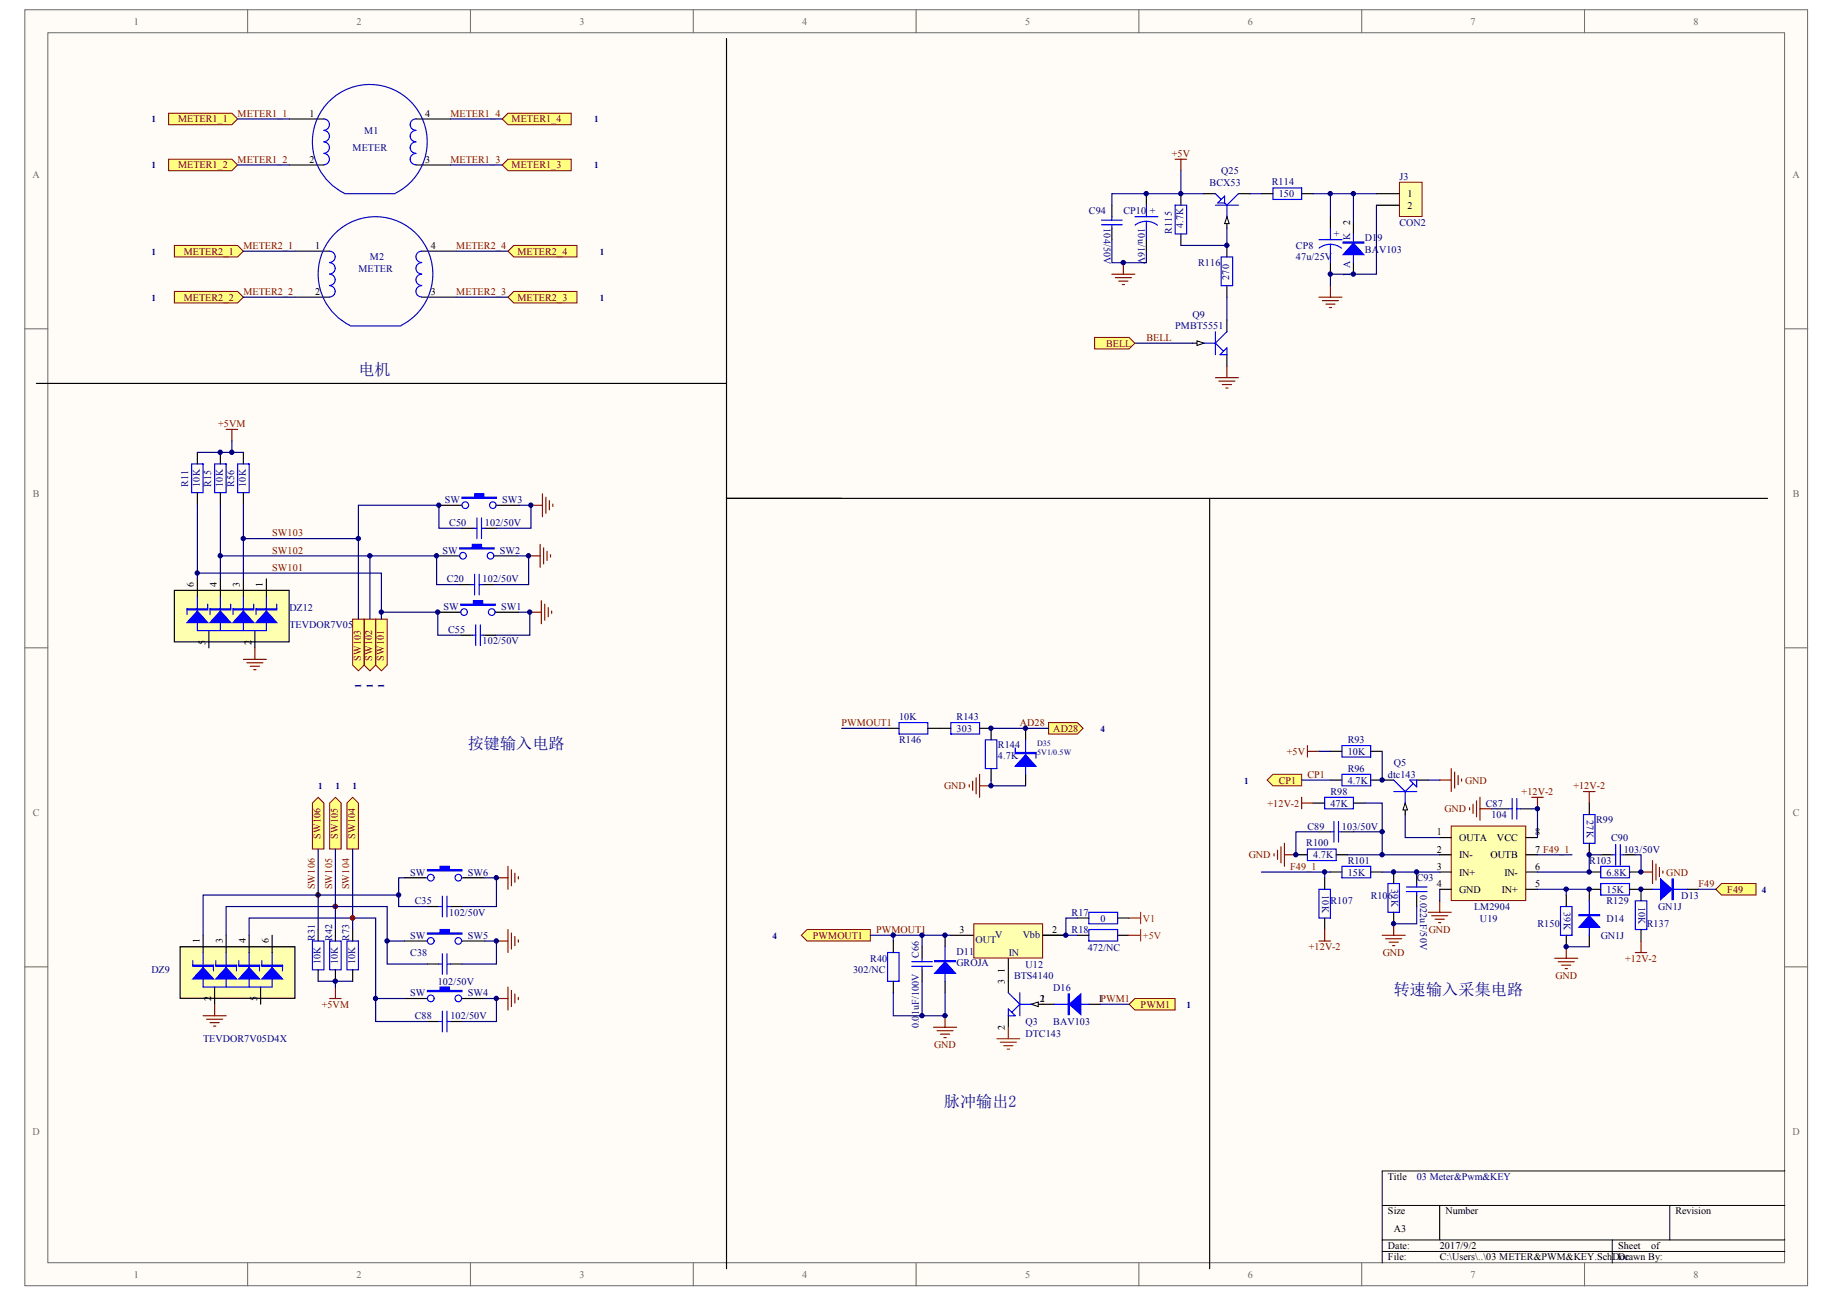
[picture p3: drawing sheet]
<svg xmlns="http://www.w3.org/2000/svg" width="297mm" height="210mm" viewBox="0 0 297 210" stroke-linecap="round" stroke-linejoin="round" font-family="sans-serif">
<defs><g id="words">
<g font-size="2.6" fill="#000080">
<text x="57.9" y="60.6">电机</text>
<text x="75.6" y="121">按键输入电路</text>
<text x="225.2" y="160.8">转速输入采集电路</text>
<text x="152.5" y="178.8">脉冲输出2</text>
</g>
<g font-size="1.6" fill="#696969">
<text x="21.6" y="4">1</text>
<text x="57.6" y="4">2</text>
<text x="93.6" y="4">3</text>
<text x="129.6" y="4">4</text>
<text x="165.7" y="4">5</text>
<text x="201.7" y="4">6</text>
<text x="237.7" y="4">7</text>
<text x="273.7" y="4">8</text>
<text x="5.3" y="28.8">A</text>
<text x="289.7" y="28.8">A</text>
<text x="5.3" y="80.4">B</text>
<text x="289.8" y="80.4">B</text>
<text x="5.3" y="131.9">C</text>
<text x="289.8" y="131.9">C</text>
<text x="5.3" y="183.5">D</text>
<text x="289.7" y="183.5">D</text>
<text x="21.6" y="206.5">1</text>
<text x="57.6" y="206.5">2</text>
<text x="93.6" y="206.5">3</text>
<text x="129.6" y="206.5">4</text>
<text x="165.7" y="206.5">5</text>
<text x="201.7" y="206.5">6</text>
<text x="237.7" y="206.5">7</text>
<text x="273.7" y="206.5">8</text>
</g>
<g font-size="1.6" fill="#800000">
<text x="28.8" y="19.8">METER1_1</text>
<text x="38.4" y="18.9">METER1_1</text>
<text x="72.8" y="18.9">METER1_4</text>
<text x="82.7" y="19.8">METER1_4</text>
<text x="28.8" y="27.2">METER1_2</text>
<text x="38.4" y="26.3">METER1_2</text>
<text x="72.8" y="26.3">METER1_3</text>
<text x="82.7" y="27.2">METER1_3</text>
<text x="189.4" y="25.4">+5V</text>
<text x="29.7" y="41.2">METER2_1</text>
<text x="39.3" y="40.2">METER2_1</text>
<text x="73.7" y="40.2">METER2_4</text>
<text x="83.6" y="41.2">METER2_4</text>
<text x="39.3" y="47.7">METER2_2</text>
<text x="73.7" y="47.7">METER2_3</text>
<text x="29.7" y="48.6">METER2_2</text>
<text x="83.6" y="48.6">METER2_3</text>
<text x="178.8" y="56">BELL</text>
<text x="185.3" y="55.1">BELL</text>
<text x="35.3" y="69">+5VM</text>
<text x="44" y="86.7">SW103</text>
<text x="44" y="89.5">SW102</text>
<text x="44" y="92.2">SW101</text>
<text x="58.3" y="106.7" transform="rotate(-90 58.3 106.7)">SW103</text>
<text x="60.2" y="106.7" transform="rotate(-90 60.2 106.7)">SW102</text>
<text x="62" y="106.7" transform="rotate(-90 62 106.7)">SW101</text>
<text x="136" y="117.3">PWMOUT1</text>
<text x="164.8" y="117.3">AD28</text>
<text x="170.2" y="118.3">AD28</text>
<text x="208" y="122">+5V</text>
<text x="211.3" y="125.7">CP1</text>
<text x="152.6" y="127.5">GND</text>
<text x="204.8" y="130.3">+12V-2</text>
<text x="206.6" y="126.6">CP1</text>
<text x="233.4" y="131.3">GND</text>
<text x="236.8" y="126.6">GND</text>
<text x="245.9" y="128.5">+12V-2</text>
<text x="254.3" y="127.5">+12V-2</text>
<text x="51.8" y="135.5" transform="rotate(-90 51.8 135.5)">SW106</text>
<text x="54.6" y="135.5" transform="rotate(-90 54.6 135.5)">SW105</text>
<text x="57.4" y="135.5" transform="rotate(-90 57.4 135.5)">SW104</text>
<text x="50.9" y="143.7" transform="rotate(-90 50.9 143.7)">SW106</text>
<text x="53.7" y="143.7" transform="rotate(-90 53.7 143.7)">SW105</text>
<text x="56.4" y="143.7" transform="rotate(-90 56.4 143.7)">SW104</text>
<text x="201.8" y="138.7">GND</text>
<text x="208.5" y="140.5">F49_1</text>
<text x="269.3" y="141.5">GND</text>
<text x="274.5" y="143.3">F49</text>
<text x="279.1" y="144.3">F49</text>
<text x="131.4" y="151.7">PWMOUT1</text>
<text x="141.6" y="150.8">PWMOUT1</text>
<text x="211.5" y="153.5">+12V-2</text>
<text x="223.5" y="154.4">GND</text>
<text x="230.9" y="150.7">GND</text>
<text x="262.6" y="155.4">+12V-2</text>
<text x="251.4" y="158.2">GND</text>
<text x="52" y="162.8">+5VM</text>
<text x="184.3" y="162.8">PWM1</text>
<text x="151" y="169.3">GND</text>
</g>
<g font-size="1.6">
<text x="50" y="18.9">1</text>
<text x="68.7" y="18.9">4</text>
<text x="50" y="26.3">2</text>
<text x="68.7" y="26.3">3</text>
<text x="227.5" y="31.9">1</text>
<text x="227.5" y="33.7">2</text>
<text x="51" y="40.2">1</text>
<text x="69.6" y="40.2">4</text>
<text x="218.2" y="36.3" transform="rotate(-90 218.2 36.3)">2</text>
<text x="219.1" y="41.1" transform="rotate(-90 219.1 41.1)">A</text>
<text x="51" y="47.7">2</text>
<text x="69.6" y="47.7">3</text>
<text x="218.2" y="44.8" transform="rotate(-90 218.2 44.8)">1</text>
<text x="31.3" y="94.8" transform="rotate(-90 31.3 94.8)">6</text>
<text x="35.1" y="94.8" transform="rotate(-90 35.1 94.8)">4</text>
<text x="38.8" y="94.8" transform="rotate(-90 38.8 94.8)">3</text>
<text x="42.5" y="94.8" transform="rotate(-90 42.5 94.8)">1</text>
<text x="33.2" y="104.2" transform="rotate(-90 33.2 104.2)">5</text>
<text x="40.6" y="104.2" transform="rotate(-90 40.6 104.2)">2</text>
<text x="232.2" y="135">1</text>
<text x="232.2" y="137.8">2</text>
<text x="235.8" y="135.9">OUTA</text>
<text x="241.9" y="135.9">VCC</text>
<text x="248.1" y="137.8">7 F49_1</text>
<text x="248.1" y="135">8</text>
<text x="232.2" y="140.5">3</text>
<text x="232.2" y="143.3">4</text>
<text x="235.8" y="138.7">IN-</text>
<text x="235.8" y="141.5">IN+</text>
<text x="240.9" y="138.7">OUTB</text>
<text x="243.2" y="141.5">IN-</text>
<text x="248.1" y="143.3">5</text>
<text x="248.1" y="140.5">6</text>
<text x="235.8" y="144.3">GND</text>
<text x="242.7" y="144.3">IN+</text>
<text x="32.3" y="152.4" transform="rotate(-90 32.3 152.4)">1</text>
<text x="36" y="152.4" transform="rotate(-90 36 152.4)">3</text>
<text x="39.7" y="152.4" transform="rotate(-90 39.7 152.4)">4</text>
<text x="43.4" y="152.4" transform="rotate(-90 43.4 152.4)">6</text>
<text x="155.1" y="150.8">3</text>
<text x="170" y="150.8">2</text>
<text x="34.1" y="161.8" transform="rotate(-90 34.1 161.8)">2</text>
<text x="41.6" y="161.8" transform="rotate(-90 41.6 161.8)">5</text>
<text x="162.4" y="158.9" transform="rotate(-90 162.4 158.9)">3</text>
<text x="162.4" y="157.2" transform="rotate(-90 162.4 157.2)">1</text>
<text x="168.1" y="161.9">2</text>
<text x="168.2" y="161.9">1</text>
<text x="177.5" y="161.9">1PWM1</text>
<text x="162.4" y="166.5" transform="rotate(-90 162.4 166.5)">2</text>
<text x="224.3" y="190.7">Title</text>
<text x="224.3" y="196.2">Size</text>
<text x="233.6" y="196.2">Number</text>
<text x="270.8" y="196.2">Revision</text>
<text x="224.3" y="201.8">Date:</text>
<text x="224.3" y="203.7">File:</text>
<text x="225.2" y="199">A3</text>
<text x="232.7" y="201.8">2017/9/2</text>
<text x="232.7" y="203.7">C:\Users\..\03 METER&amp;PWM&amp;KEY.Sch</text>
<text x="260.6" y="203.7">Doc</text>
<text x="261.5" y="201.8">Sheet</text>
<text x="261.5" y="203.7">Drawn By:</text>
<text x="266.8" y="201.8">of</text>
</g>
<g font-size="1.6" fill="#000080">
<text x="58.9" y="21.6">M1</text>
<text x="57" y="24.4">METER</text>
<text x="197.4" y="28.2">Q25</text>
<text x="205.5" y="29.8">R114</text>
<text x="226.2" y="29.1">J3</text>
<text x="176" y="34.7">C94</text>
<text x="181.5" y="34.7">CP10 +</text>
<text x="195.5" y="30">BCX53</text>
<text x="206.6" y="31.9">150</text>
<text x="178.4" y="36.9" transform="rotate(90 178.4 36.9)">104/50V</text>
<text x="184" y="36.9" transform="rotate(90 184 36.9)">10u/16V</text>
<text x="189.4" y="37.8" transform="rotate(-90 189.4 37.8)">R115</text>
<text x="191.2" y="36.9" transform="rotate(-90 191.2 36.9)">4.7K</text>
<text x="209.4" y="40.2">CP8</text>
<text x="215.6" y="38.4">+</text>
<text x="218.2" y="38.7" transform="rotate(-90 218.2 38.7)">K</text>
<text x="220.6" y="39">D1</text>
<text x="220.6" y="40.9">BAV103</text>
<text x="222.6" y="39">9</text>
<text x="226.2" y="36.5">CON2</text>
<text x="57.9" y="43.9">METER</text>
<text x="59.8" y="42.1">M2</text>
<text x="193.6" y="43">R116</text>
<text x="198.7" y="45.2" transform="rotate(-90 198.7 45.2)">270</text>
<text x="209.4" y="42.1">47u/25V</text>
<text x="218.2" y="43.4" transform="rotate(-90 218.2 43.4)">A</text>
<text x="189.9" y="53.2">PMBT5551</text>
<text x="192.7" y="51.4">Q9</text>
<text x="30.4" y="78.7" transform="rotate(-90 30.4 78.7)">R11</text>
<text x="32.3" y="78.7" transform="rotate(-90 32.3 78.7)">10K</text>
<text x="34.1" y="78.7" transform="rotate(-90 34.1 78.7)">R15</text>
<text x="36" y="78.7" transform="rotate(-90 36 78.7)">10K</text>
<text x="37.9" y="78.7" transform="rotate(-90 37.9 78.7)">R56</text>
<text x="39.7" y="78.7" transform="rotate(-90 39.7 78.7)">10K</text>
<text x="71.9" y="81.3">SW</text>
<text x="81.2" y="81.3">SW3</text>
<text x="71.5" y="89.5">SW</text>
<text x="72.6" y="85">C50</text>
<text x="78.4" y="85">102/50V</text>
<text x="80.8" y="89.5">SW2</text>
<text x="72.2" y="94.1">C20</text>
<text x="78" y="94.1">102/50V</text>
<text x="46.8" y="98.7">DZ12</text>
<text x="46.8" y="101.5">TEVDOR7V05</text>
<text x="57.1" y="101.5">D4</text>
<text x="71.7" y="98.6">SW</text>
<text x="81" y="98.6">SW1</text>
<text x="72.4" y="102.3">C55</text>
<text x="78" y="104.1">102/50V</text>
<text x="145.3" y="116.4">10K</text>
<text x="154.6" y="116.4">R143</text>
<text x="154.6" y="118.3">303</text>
<text x="145.3" y="120.1">R146</text>
<text x="161.3" y="120.9">R144</text>
<text x="161.3" y="122.7">4.7K</text>
<text x="217.8" y="120.1">R93</text>
<text x="217.8" y="122">10K</text>
<text x="217.8" y="124.8">R96</text>
<text x="224.3" y="125.7">dtc143</text>
<text x="225.2" y="123.8">Q5</text>
<text x="215" y="128.5">R98</text>
<text x="215" y="130.3">47K</text>
<text x="217.8" y="126.6">4.7K</text>
<text x="240.1" y="130.3">C87</text>
<text x="211.1" y="136.6">R100</text>
<text x="211.3" y="134">C89</text>
<text x="216.9" y="134">103/50V</text>
<text x="241" y="132.2">104</text>
<text x="256.5" y="132.6" transform="rotate(90 256.5 132.6)">27K</text>
<text x="258" y="132.9">R99</text>
<text x="260.4" y="135.9">C90</text>
<text x="262.4" y="137.8">103/50V</text>
<text x="66.3" y="141.5">SW</text>
<text x="75.6" y="141.5">SW6</text>
<text x="212.2" y="138.7">4.7K</text>
<text x="217.8" y="139.6">R101</text>
<text x="217.8" y="141.5">15K</text>
<text x="224.9" y="143.7" transform="rotate(90 224.9 143.7)">39K</text>
<text x="229" y="142.4">C93</text>
<text x="256.8" y="139.6">R103</text>
<text x="259.6" y="141.5">6.8K</text>
<text x="67" y="146.1">C35</text>
<text x="72.6" y="148">102/50V</text>
<text x="173.2" y="148">R17</text>
<text x="177.8" y="148.9">0</text>
<text x="213.7" y="144.6" transform="rotate(90 213.7 144.6)">10K</text>
<text x="215" y="146.1">R107</text>
<text x="221.5" y="145.2">R106</text>
<text x="229.5" y="144.6" transform="rotate(90 229.5 144.6)">0.022uF/50V</text>
<text x="238.2" y="147.1">LM2904</text>
<text x="239.2" y="148.9">U19</text>
<text x="248.5" y="149.8">R150</text>
<text x="252.7" y="147.4" transform="rotate(90 252.7 147.4)">39K</text>
<text x="259.6" y="146.1">R129</text>
<text x="259.6" y="144.3">15K</text>
<text x="259.6" y="148.9">D14</text>
<text x="264.8" y="146.5" transform="rotate(90 264.8 146.5)">10K</text>
<text x="266.1" y="149.8">R137</text>
<text x="268" y="147.1">GN1J</text>
<text x="271.7" y="145.2">D13</text>
<text x="50.9" y="152.1" transform="rotate(-90 50.9 152.1)">R31</text>
<text x="51.8" y="155.8" transform="rotate(-90 51.8 155.8)">10K</text>
<text x="53.7" y="152.1" transform="rotate(-90 53.7 152.1)">R42</text>
<text x="54.6" y="155.8" transform="rotate(-90 54.6 155.8)">10K</text>
<text x="56.4" y="152.1" transform="rotate(-90 56.4 152.1)">R73</text>
<text x="57.4" y="155.8" transform="rotate(-90 57.4 155.8)">10K</text>
<text x="66.3" y="154.5">C38</text>
<text x="66.3" y="151.7">SW</text>
<text x="75.6" y="151.7">SW5</text>
<text x="140.7" y="155.4">R40</text>
<text x="148.5" y="154.8" transform="rotate(-90 148.5 154.8)">C66</text>
<text x="154.6" y="154.3">D11</text>
<text x="157.7" y="152.4">OUT</text>
<text x="160.8" y="151.5">V</text>
<text x="163.1" y="154.5">IN</text>
<text x="165.3" y="151.5">Vbb</text>
<text x="173.2" y="150.8">R18</text>
<text x="175.8" y="153.7">472/NC</text>
<text x="258.7" y="151.7">GN1J</text>
<text x="24.5" y="157.3">DZ9</text>
<text x="66.3" y="161">SW</text>
<text x="70.8" y="159.1">102/50V</text>
<text x="75.6" y="161">SW4</text>
<text x="137.9" y="157.3">302/NC</text>
<text x="154.6" y="156.2">GROJA</text>
<text x="163.9" y="158.2">BTS4140</text>
<text x="165.7" y="156.3">U12</text>
<text x="170.2" y="160.1">D16</text>
<text x="67" y="164.7">C88</text>
<text x="72.8" y="164.7">102/50V</text>
<text x="148.5" y="166.2" transform="rotate(-90 148.5 166.2)">0.0</text>
<text x="148.5" y="164.1" transform="rotate(-90 148.5 164.1)">1uF/100V</text>
<text x="165.7" y="165.6">Q3</text>
<text x="165.7" y="167.5">DTC143</text>
<text x="170.2" y="165.6">BAV103</text>
<text x="32.8" y="168.4">TEVDOR7V05D4X</text>
<text x="229" y="190.7">03 Meter&amp;Pwm&amp;KEY</text>
</g>
<g font-size="1.6" fill="#f00">
<text x="184.7" y="148.9">V1</text>
<text x="184.7" y="151.7">+5V</text>
</g>
<g font-size="1.5" fill="#000080">
<text x="24.5" y="19.8">1</text>
<text x="96" y="19.8">1</text>
<text x="24.5" y="27.2">1</text>
<text x="96" y="27.2">1</text>
<text x="24.5" y="41.2">1</text>
<text x="97" y="41.2">1</text>
<text x="24.5" y="48.6">1</text>
<text x="97" y="48.6">1</text>
<text x="177.8" y="118.3">4</text>
<text x="51.4" y="127.5">1</text>
<text x="54.2" y="127.5">1</text>
<text x="57" y="127.5">1</text>
<text x="201.1" y="126.6">1</text>
<text x="284.7" y="144.3">4</text>
<text x="124.8" y="151.7">4</text>
<text x="191.8" y="162.8">1</text>
</g>
<g font-size="1.4" fill="#000080">
<text x="58.4" y="111.2" transform="rotate(-90 58.4 111.2)">1</text>
<text x="60.2" y="111.2" transform="rotate(-90 60.2 111.2)">1</text>
<text x="62.1" y="111.2" transform="rotate(-90 62.1 111.2)">1</text>
</g>
<g font-size="1.3" fill="#000080">
<text x="167.6" y="120.5">D35</text>
<text x="167.6" y="122">5V1/0.5W</text>
</g>
</g></defs>
<g fill="#fffcf8" stroke="#696969" stroke-width=".16">
<path d="M4 1.6h288.1v206.2h-288.1z"/>
<path d="M7.7 5.3h280.7v198.7h-280.7z"/>
</g>
<g fill="none" stroke="#696969" stroke-width=".16">
<path d="M40 1.6v3.7M76 1.6v3.7M112 1.6v3.7M148 1.6v3.7M184.1 1.6v3.7M220.1 1.6v3.7M256.1 1.6v3.7M4 53.1h3.7M288.4 53.1h3.8M4 104.7h3.7M288.4 104.7h3.8M4 156.2h3.7"/>
<path d="M288.4 156.2h3.8M40 204.1v3.7M76 204.1v3.7M112 204.1v3.7M148 204.1v3.7M184.1 204.1v3.7M220.1 204.1v3.7M256.1 204.1v3.7"/>
</g>
<path d="M223.4 194.8h65M232.7 194.8v5.6M269.9 194.8v5.6M288.4 189.2h-65v14.9M223.4 200.4h65M223.4 202.2h65M260.6 200.4v3.7" fill="none" stroke="#000" stroke-width=".16"/>
<g fill="#000080" stroke="#000080" stroke-width=".16">
<circle cx="51.4" cy="144.6" r=".35"/>
<circle cx="54.2" cy="146.5" r=".35"/>
<circle cx="57" cy="148.3" r=".35"/>
</g>
<path d="M46.8 19.2h5.5M67.2 19.2h5.6M46.8 26.7h5.5M67.2 26.7h5.6M47.7 40.6h5.6M47.7 48h5.6M68.1 40.6h5.6M68.1 48h5.6" fill="none" stroke="#000" stroke-width=".19"/>
<path d="M55.7 31.3h8.2M63.9 31.2a9.3 9.3 0 0 0 3.1-14.1 9.3 9.3 0 0 0-14.5 0 9.3 9.3 0 0 0 3.1 14.1M56.6 52.7h8.2M64.9 52.6a9.3 9.3 0 0 0 3-14.2 9.3 9.3 0 0 0-14.5 .1 9.3 9.3 0 0 0 3.2 14.1" fill="none" stroke="#0000bf" stroke-width=".19"/>
<g fill="none" stroke="#00f" stroke-width=".19">
<path d="M52.3 19.2a.91 .91 0 0 1 .9 .9 .91 .91 0 0 1-.9 .9M67.2 19.2a.91 .91 0 0 0-.9 .9 .91 .91 0 0 0 .9 .9M52.3 24.8a.91 .91 0 0 1 .9 .9 .91 .91 0 0 1-.9 .9M52.3 21.1a.91 .91 0 0 1 .9 .9 .91 .91 0 0 1-.9 .9M52.3 22.9a.91 .91 0 0 1 .9 1 .91 .91 0 0 1-.9 .9M67.2 24.8a.91 .91 0 0 0-.9 .9 .91 .91 0 0 0 .9 .9M67.2 22.9a.91 .91 0 0 0-.9 1 .91 .91 0 0 0 .9 .9M67.2 21.1a.91 .91 0 0 0-.9 .9 .91 .91 0 0 0 .9 .9M53.3 40.6a.91 .91 0 0 1 .9 .9 .91 .91 0 0 1-.9 .9M53.3 46.2a.91 .91 0 0 1 .9 .9 .91 .91 0 0 1-.9 .9M53.3 42.4a.91 .91 0 0 1 .9 1 .91 .91 0 0 1-.9 .9M53.3 44.3a.91 .91 0 0 1 .9 .9 .91 .91 0 0 1-.9 .9"/>
<path d="M68.1 46.2a.91 .91 0 0 0-.9 .9 .91 .91 0 0 0 .9 .9M68.1 40.6a.91 .91 0 0 0-.9 .9 .91 .91 0 0 0 .9 .9M68.1 44.3a.91 .91 0 0 0-.9 .9 .91 .91 0 0 0 .9 .9M68.1 42.4a.91 .91 0 0 0-.9 1 .91 .91 0 0 0 .9 .9"/>
</g>
<g fill="#ffff80" stroke="#800000" stroke-width=".16">
<path d="M27.2 18.3h10.3l.9 .9-.9 1h-10.3z" fill-rule="evenodd"/>
<path d="M27.2 25.7h10.3l.9 1-.9 .9h-10.3z" fill-rule="evenodd"/>
<path d="M81.2 26.7l.9-1h10.2v1.9h-10.2z" fill-rule="evenodd"/>
<path d="M81.2 19.2l.9-.9h10.2v1.9h-10.2z" fill-rule="evenodd"/>
<path d="M28.2 39.7h10.2l.9 .9-.9 .9h-10.2z" fill-rule="evenodd"/>
<path d="M28.2 47.1h10.2l.9 .9-.9 1h-10.2z" fill-rule="evenodd"/>
<path d="M82.1 48l.9-.9h10.2v1.9h-10.2z" fill-rule="evenodd"/>
<path d="M82.1 40.6l.9-.9h10.2v1.8h-10.2z" fill-rule="evenodd"/>
</g>
<path d="M28.2 95.4h18.5v8.3h-18.5z" fill="#ffffb0" stroke="#000" stroke-width=".19"/>
<g fill="none" stroke="#00f" stroke-width=".19">
<path d="M30.2 98.4h3.4v.2h-3.4zM30.2 98.4v.9M31.9 96.3v5.6h11.2v-5.6M33.6 97.6v.8M33.9 98.4h3.4v.2h-3.4zM33.9 98.4v.9M35.6 96.3v5.6M37.3 97.6v.8M37.7 98.4h3.3v.2h-3.3zM37.7 98.4v.9M39.3 96.3v5.6M41 97.6v.8"/>
<path d="M41.4 98.4h3.3v.2h-3.3zM41.4 98.4v.9M44.7 97.6v.8M76.1 94.5h.6M76.5 85.4h.6M76.7 92.8v3.3M77.1 83.7v3.3M77.4 94.5h.6M77.4 92.8v3.3M77.8 85.4h.6M77.8 83.7v3.3M76.3 102.6h.6"/>
<path d="M76.9 101v3.3M77.6 102.6h.6M77.6 101v3.3M70.9 165.1h.6M71.5 163.4v3.3M72.2 165.1h.6M72.2 163.4v3.3"/>
<circle cx="74.8" cy="89.8" r=".54"/>
<circle cx="75" cy="98.9" r=".53"/>
<circle cx="75.2" cy="81.6" r=".54"/>
<circle cx="79.3" cy="89.8" r=".53"/>
<circle cx="79.5" cy="98.9" r=".54"/>
<circle cx="79.6" cy="81.6" r=".53"/>
<circle cx="69.6" cy="161.3" r=".54"/>
<circle cx="74.1" cy="161.3" r=".53"/>
</g>
<g fill="#00f" stroke="#00f" stroke-width=".19">
<path d="M43.1 98.7l1.6 1.9h-3.3z"/>
<path d="M39.3 98.7l1.7 1.9h-3.3z"/>
<path d="M35.6 98.7l1.7 1.9h-3.4z"/>
<path d="M31.9 98.7l1.7 1.9h-3.4z"/>
<path d="M74.3 88.5h2v-.5h1.5v.5h2.1v.2h-5.6z" fill-rule="evenodd"/>
<path d="M74.7 80.3h2v-.5h1.5v.5h2v.2h-5.5z" fill-rule="evenodd"/>
<path d="M69.1 160h2v-.5h1.5v.5h2.1v.2h-5.6z" fill-rule="evenodd"/>
<path d="M74.5 97.6h2v-.5h1.5v.5h2v.2h-5.5z" fill-rule="evenodd"/>
</g>
<g fill="none" stroke="#000" stroke-width=".19">
<path d="M31.9 93.5v2.8M35.6 93.5v2.8M39.3 93.5v2.8M43.1 93.5v2.8M70.6 89.8h3.7M70.8 98.9h3.7M70.9 81.6h3.8M74.3 94.5h1.8M74.7 85.4h1.8M78 94.5h1.9M78.4 85.4h1.8M79.9 89.8h3.7"/>
<path d="M80 98.9h3.8M80.2 81.6h3.7M33.8 101.9v2.8M41.2 101.9v2.8M74.5 102.6h1.8M78.2 102.6h1.8M65.4 161.3h3.7M69.1 165.1h1.8M72.8 165.1h1.9M74.7 161.3h3.7"/>
</g>
<g fill="none" stroke="#800000" stroke-width=".19">
<path d="M36.5 69.4h1.9M37.5 69.4v1.8M87.7 79.8v3.7M85.4 89.8h1.9M85.6 98.9h1.9M85.8 81.6h1.9M87.3 88v3.7M87.5 97.1v3.7M87.9 88.5v2.6M88 97.6v2.6M88.2 80.3v2.6M88.4 89.1v1.5"/>
<path d="M88.6 98.2v1.5M88.8 80.9v1.5M89 89.6v.4M89.2 98.7v.4M89.3 81.5v.3M39.3 106.5h3.8M39.9 107.1h2.6M40.4 107.7h1.5M41 108.2h.4M41.2 104.7v1.8M82.1 159.5v3.7M80.2 161.3h1.9"/>
<path d="M82.6 160v2.6M83.2 160.6v1.5M83.8 161.2v.3"/>
</g>
<g fill="#ffff80" stroke="#800000" stroke-width=".16">
<path d="M60.7 100h1.9v7.5l-1 .9-.9-.9z" fill-rule="evenodd"/>
<path d="M58.9 100h1.8v7.5l-.9 .9-.9-.9z" fill-rule="evenodd"/>
<path d="M57 100h1.9v7.5l-1 .9-.9-.9z" fill-rule="evenodd"/>
<path d="M56.1 129.8l.9-1 .9 1v7.4h-1.8z" fill-rule="evenodd"/>
<path d="M182.5 162.3l.9-1h6.5v1.9h-6.5z" fill-rule="evenodd"/>
<path d="M129.5 151.1l.9-.9h10.3v1.9h-10.3z" fill-rule="evenodd"/>
</g>
<path d="M168.5 162.3h1.9M176 162.3h1.8" fill="none" stroke="#000" stroke-width=".19"/>
<path d="M170.4 162.3h5.6" fill="none" stroke="#00f" stroke-width=".19"/>
<g fill="#00f" stroke="#00f" stroke-width=".19">
<path d="M172.8 162.3l1.9-1.7v3.3z"/>
<path d="M172.6 160.6h.2v3.3h-.2z" fill-rule="evenodd"/>
</g>
<path d="M169.5 116.8h4.6l.9 .9-.9 .9h-4.6z" fill-rule="evenodd" fill="#ffff80" stroke="#800000" stroke-width=".16"/>
<path d="M182.5 148.3h1.8M184.3 147.4v1.9" fill="none" stroke="#f00" stroke-width=".19"/>
<path d="M176 147.4h4.6v1.9h-4.6z" fill="none" stroke="#00f" stroke-width=".19"/>
<path d="M174.1 148.3h1.9M180.6 148.3h1.9M166.7 162.3h1.8" fill="none" stroke="#000" stroke-width=".19"/>
<path d="M166.7 162.3l1.1-.4v.7z" fill="#fffcf8" stroke="#000" stroke-width=".16"/>
<path d="M152.7 151.1v1.9M152.7 158.6v1.8M153.7 151.1h3.7M163 154.8v5.6M168.5 151.1h3.8M174.1 151.1h1.9M180.6 151.1h1.9M163 164.1v1.9" fill="none" stroke="#000" stroke-width=".19"/>
<path d="M152.7 153v5.6M176 150.2h4.6v1.9h-4.6zM163 160.4l1.8 1.9M163 163l1.1 1.1h-1.1zM164.8 162.3l-1.3 1.3M164.8 160.4v3.7M164.8 162.3h1.9" fill="none" stroke="#00f" stroke-width=".19"/>
<path d="M182.5 151.1h1.8M184.3 150.2v1.9M161.1 167.9h3.7M161.7 168.4h2.6M162.2 169h1.5M162.8 169.5h.3M163 166v1.9" fill="none" stroke="#f00" stroke-width=".19"/>
<g fill="#00f" stroke="#00f" stroke-width=".19">
<path d="M152.7 155.4l1.7 1.9h-3.3z"/>
<path d="M151.1 155.2h3.3v.2h-3.3z" fill-rule="evenodd"/>
</g>
<path d="M157.4 149.3h11.1v5.5h-11.1z" fill="#ffffb0" stroke="#800000" stroke-width=".16"/>
<path d="M143.4 117.7h1.9M149.9 117.7h3.8M158.3 117.7h1.9v1.8M165.7 117.7v1.8M160.2 124.2v1.9M165.7 125.1v1.9M144.4 152.1v1.8M144.4 158.6v1.8M149 153v1.8M149 156.7v1.9M168.5 151.1h3.8" fill="none" stroke="#000" stroke-width=".19"/>
<path d="M145.3 116.8h4.6v1.8h-4.6zM153.7 116.8h4.6v1.8h-4.6zM159.2 119.5h1.9v4.7h-1.9zM165.7 119.5v5.6M164.1 121.6h3.3v.2h-3.3zM164.1 120.8v.8M167.4 121.6v.9M143.4 153.9h1.9v4.7h-1.9zM147.3 156.1h3.4M147.3 155.4h3.4M149 154.8v.6M149 156.1v.6" fill="none" stroke="#00f" stroke-width=".19"/>
<path d="M156.6 126.8v.4M157.2 126.2v1.5M157.8 125.7v2.6M158.3 125.1v3.7M158.3 127h1.9M150.9 166h3.7M151.4 166.6h2.6M152 167.1h1.5M152.5 167.7h.4M152.7 164.1v1.9" fill="none" stroke="#800000" stroke-width=".19"/>
<path d="M165.7 122l1.7 1.8h-3.3z" fill="#00f" stroke="#00f" stroke-width=".19"/>
<path d="M234.5 133.5h12.1v12h-12.1z" fill="#ffffb0" stroke="#800000" stroke-width=".16"/>
<g fill="none" stroke="#000" stroke-width=".19">
<path d="M209.4 138.1h1.9M212.2 129.8h1.9M215 121.4h1.9M215 126.1h1.9M215.9 138.1h1.9M218.7 129.8h1.9M221.5 121.4h1.9M221.5 126.1h1.9M232.7 135.3h1.8M232.7 138.1h1.8M246.6 135.3h1.9M246.6 138.1h1.9"/>
<path d="M256.8 129.8v1.8M256.8 136.3v1.8M214.1 141.8v1.9M214.1 148.3v1.9M215 140.9h1.9M221.5 140.9h1.9M225.2 140.9v1.9M225.2 147.4v1.9M229 140.9v1.9M229 144.6v1.9M232.7 140.9h1.8M232.7 143.7h1.8"/>
<path d="M246.6 140.9h1.9M246.6 143.7h1.9M253.1 144.6v1.9M253.1 151.1v1.9M256.8 140.9h1.9M256.8 143.7h1.9M263.3 140.9h1.9M263.3 143.7h3.8M265.2 143.7v1.9M265.2 150.2v1.9M272.6 143.7h1.9"/>
</g>
<g fill="none" stroke="#800000" stroke-width=".19">
<path d="M205.9 137.9v.4M206.5 137.4v1.5M207 136.8v2.6M207.6 136.3v3.7M207.6 138.1h1.8M210.4 128.8v1.9M210.4 129.8h1.8M211.3 120.5v1.8M211.3 121.4h1.9M237.5 130.5v.4M238.1 130v1.4M238.6 129.4v2.6"/>
<path d="M239.2 128.8v3.8M239.2 130.7h1.8M247.5 128.8h1.9M248.5 128.8v1.9M255.9 127.9h1.9M256.8 127.9v1.9M267.1 139.1v3.7M267.6 139.6v2.6M213.2 152.1h1.8M214.1 150.2v1.9M223.4 151.1h3.7M223.9 151.7h2.6"/>
<path d="M224.5 152.2h1.5M225 152.8h.4M225.2 149.3v1.8M230.8 147.4h3.7M231.4 148h2.6M231.9 148.5h1.5M232.5 149.1h.4M232.7 145.6v1.8M251.3 154.8h3.7M251.8 155.4h2.6M252.4 156h1.5M252.9 156.5h.4"/>
<path d="M253.1 153v1.8M264.3 153.9h1.8M265.2 140.9h1.9M265.2 152.1v1.8M268.2 140.2v1.5M268.7 140.7v.4"/>
</g>
<g fill="none" stroke="#00f" stroke-width=".19">
<path d="M211.3 137.2h4.6v1.9h-4.6zM214.1 128.8h4.6v1.9h-4.6zM216.9 140h4.6v1.8h-4.6zM216.9 120.5h4.6v1.8h-4.6zM216.9 125.1h4.6v1.9h-4.6zM255.9 131.6h1.9v4.7h-1.9zM258.7 140h4.6v1.8h-4.6zM213.2 143.7h1.8v4.6h-1.8zM224.3 142.8h1.9v4.6h-1.9zM227.3 143.3h3.3M227.3 144.1h3.3M229 142.8v.5"/>
<path d="M229 144.1v.5M252.2 146.5h1.9v4.6h-1.9zM258.7 142.8h4.6v1.8h-4.6zM264.3 145.6h1.8v4.6h-1.8zM267.1 143.7h5.5"/>
</g>
<g fill="#00f" stroke="#00f" stroke-width=".19">
<path d="M268.4 142l1.8 1.7-1.8 1.7z"/>
<path d="M270.2 142h.2v3.4h-.2z" fill-rule="evenodd"/>
</g>
<path d="M204.8 126.1l.9-1h4.7v1.9h-4.7z" fill-rule="evenodd" fill="#ffff80" stroke="#800000" stroke-width=".16"/>
<path d="M213.2 134.4h1.8M216.9 134.4h1.8M227.1 129.8v1.8M242 130.7h1.8M245.7 130.7h1.8M258.7 138.1h1.9M262.4 138.1h1.9M256.8 143.7v1.9M256.8 151.1v1.9" fill="none" stroke="#000" stroke-width=".19"/>
<g fill="none" stroke="#00f" stroke-width=".19">
<path d="M215 134.4h.6M215.6 132.7v3.4M216.3 134.4h.6M216.3 132.7v3.4M243.8 130.7h.6M244.4 129v3.4M245.1 130.7h.6M245.1 129v3.4M260.6 138.1h.5M261.1 136.5v3.3M261.9 138.1h.5M261.9 136.5v3.3"/>
<path d="M256.8 145.6v5.5"/>
</g>
<g fill="#00f" stroke="#00f" stroke-width=".19">
<path d="M256.8 148l1.7 1.8h-3.3z"/>
<path d="M255.2 147.8h3.3v.2h-3.3z" fill-rule="evenodd"/>
</g>
<path d="M227.1 129.8l.4 1.1h-.8z" fill="#fffcf8" stroke="#000" stroke-width=".16"/>
<path d="M223.4 126.1h1.8M229 126.1h1.8" fill="none" stroke="#000" stroke-width=".19"/>
<path d="M225.2 126.1l1.9 1.8M225.2 127.9h3.8M227.1 127.9v1.9M227.8 126.1h1.2v1.1zM228.4 126.6l-1.3 1.3" fill="none" stroke="#00f" stroke-width=".19"/>
<path d="M232.7 126.1h1.8M234.5 124.2v3.7M235.1 124.7v2.7M235.6 125.3v1.5M236.2 125.9v.3" fill="none" stroke="#800000" stroke-width=".19"/>
<path d="M277.3 143.7l.9-.9h5.6v1.8h-5.6z" fill-rule="evenodd" fill="#ffff80" stroke="#800000" stroke-width=".16"/>
<path d="M179.7 44.3h3.7M180.2 44.9h2.7M180.8 45.4h1.5M181.4 46h.3M181.5 42.4v1.9" fill="none" stroke="#800000" stroke-width=".19"/>
<path d="M226.2 29.4h3.6v5.6h-3.6z" fill="#ffffb0" stroke="#800000" stroke-width=".16"/>
<g fill="none" stroke="#000" stroke-width=".19">
<path d="M117.4 6.2v74.3h168.3M190.8 31.3v1.9M190.8 37.8v1.9M222.4 31.3h3.8M222.4 33.2h3.8M192.7 55.5h1.9M5.9 62h111.5M31.9 73.1v1.9M31.9 79.6v1.9M35.6 73.1v1.9M35.6 79.6v1.9M39.3 73.1v1.9"/>
<path d="M39.3 79.6v1.9M136 80.5h-18.6v124.5M195.5 80.5v124.5M57 150.2v1.9M57 156.7v1.9"/>
</g>
<path d="M189.9 33.2h1.9v4.6h-1.9zM31 75h1.8v4.6h-1.8zM34.7 75h1.8v4.6h-1.8zM38.4 75h1.9v4.6h-1.9zM56.1 152.1h1.8v4.6h-1.8z" fill="none" stroke="#00f" stroke-width=".19"/>
<g fill="none" stroke="#000080" stroke-width=".19">
<path d="M38.4 19.2h8.4M72.8 19.2h8.4M38.4 26.7h8.4M72.8 26.7h8.4M39.3 40.6h8.4M39.3 48h8.4M73.7 40.6h8.4M73.7 48h8.4M31.9 73.1h7.4M37.5 71.2v1.9M31.9 92.6h29.7v7.4M31.9 81.5v12"/>
<path d="M35.6 89.8h24.2v10.2M35.6 81.5v12M39.3 87h18.6v13M39.3 81.5v12M59.8 89.8h10.8v4.7h3.7M61.6 98.9h9.2v3.7h3.7M74.7 85.4h-3.8v-3.8h-13v5.4M83.6 89.8h1.8v4.7h-5.5M83.8 98.9h1.8v3.7h-5.6M83.9 81.6h1.9v3.8h-5.6M136 117.7h7.4M160.2 117.7h9.3"/>
<path d="M160.2 126.1v.9h5.5M210.4 126.1h4.6M213.2 134.4h-3.8v3.7M213.2 121.4h1.8M217.8 138.1h14.9M218.7 134.4h4.7M220.6 129.8h2.8v8.3M223.4 121.4v4.7M227.1 131.6v3.7h5.6M230.8 126.1h1.9M241 130.7h1M247.5 130.7h1v4.6"/>
<path d="M248.5 138.1h5.6M258.7 138.1h-1.9v2.8h-8.3M264.3 138.1h.9v2.8M140.7 151.1h13M144.4 151.1v1M149 151.1v1.9M149 158.6v5.5M174.1 148.3h-1.8v2.8h1.8M203.9 140.9h11.1M214.1 140.9v.9M223.4 140.9h9.3M229 146.5v2.8h-3.8"/>
<path d="M232.7 143.7v1.9M248.5 143.7h8.3M253.1 143.7v.9M253.1 153h3.7M274.5 143.7h2.8M78.4 161.3h1.8v3.8h-5.5M144.4 160.4v3.7h8.3v-3.7M177.8 162.3h4.7"/>
</g>
<path d="M198.3 59.2v1.8M196.4 61h3.7M197 61.6h2.6M197.5 62.1h1.5M198.1 62.7h.4" fill="none" stroke="#800000" stroke-width=".19"/>
<path d="M193.4 55.1l1.2 .4-1.2 .3z" fill="#fffcf8" stroke="#000" stroke-width=".16"/>
<path d="M179.7 33.2v1.8M179.7 36.9v1.8M198.3 35v1.9M215 35v1.9M198.3 51.7v1.9M198.3 57.3v1.9M215 42.4v1.9" fill="none" stroke="#000" stroke-width=".19"/>
<g fill="none" stroke="#00f" stroke-width=".19">
<path d="M178 35.6h3.4M178 36.3h3.4M179.7 35v.6M179.7 36.3v.6M213.2 38.7h3.7M215 39.5l.8 .1 1 .5M215 39.5l-1.1 .2-.7 .4M215 36.9v1.8M215 39.5v2.9M194.6 55.5h1.8M196.4 55.5l1.3 1.3M196.4 53.6v3.7"/>
<path d="M197.2 57.3l1.1-1.1v1.1zM198.3 53.6l-1.9 1.9"/>
</g>
<path d="M198.3 35l.4 1.1h-.8z" fill="#fffcf8" stroke="#000" stroke-width=".16"/>
<path d="M185.3 31.3v1.9M185.3 38.7v1.9M194.6 31.3h1.8M198.3 39.7v1.8M200.1 31.3h1.9M203.9 31.3h1.8M210.4 31.3h1.8M218.7 35.9v1.9M198.3 46.2v1.8M218.7 42.4v1.9" fill="none" stroke="#000" stroke-width=".19"/>
<g fill="none" stroke="#00f" stroke-width=".19">
<path d="M183.4 35h3.7M185.3 35.8l.7 .1 1.1 .5M185.3 35.8l-.8 .1-1.1 .5M185.3 33.2v1.8M185.3 35.8v2.9M196.4 33.2h3.7M196.4 31.3l1 .9M196.8 32.8l1.1-1.1v1.1zM197.9 32.8l.4 .4M198.3 33.2v1.8M200.1 31.3l-1.8 1.9M205.7 30.4h4.7v1.8h-4.7z"/>
<path d="M218.7 37.8v4.6M197.4 41.5h1.8v4.7h-1.8z"/>
</g>
<path d="M189.9 25.7h1.9M190.8 25.7v1.9M213.2 48h3.7M213.7 48.6h2.6M214.3 49.1h1.5M214.8 49.7h.4M215 46.2v1.8" fill="none" stroke="#800000" stroke-width=".19"/>
<path d="M179.7 38.7v3.7h5.6v-1.8M190.8 27.6v3.7M194.6 31.3h-14.9v1.9M198.3 36.9v2.8h-7.5M202 31.3h1.9M212.2 31.3h10.2M215 31.3v3.7M218.7 31.3v4.6M222.4 33.2v11.1h-7.4v1.9M183.4 55.5h9.3M198.3 48v3.7" fill="none" stroke="#000080" stroke-width=".19"/>
<g fill="#00f" stroke="#00f" stroke-width=".19">
<path d="M218.7 39.3l1.7 1.8h-3.3z"/>
<path d="M217.1 39.1h3.3v.2h-3.3z" fill-rule="evenodd"/>
</g>
<path d="M176.9 54.5h5.6l.9 1-.9 .9h-5.6z" fill-rule="evenodd" fill="#ffff80" stroke="#800000" stroke-width=".16"/>
<path d="M65.4 141.8h3.7M69.1 146.5h1.8M72.8 146.5h1.9M74.7 141.8h3.7" fill="none" stroke="#000" stroke-width=".19"/>
<g fill="none" stroke="#00f" stroke-width=".19">
<path d="M70.9 146.5h.6M71.5 144.8v3.4M72.2 146.5h.6M72.2 144.8v3.4"/>
<circle cx="69.6" cy="141.8" r=".54"/>
<circle cx="74.1" cy="141.8" r=".53"/>
</g>
<path d="M69.1 140.5h2v-.5h1.5v.5h2.1v.2h-5.6z" fill-rule="evenodd" fill="#00f" stroke="#00f" stroke-width=".19"/>
<path d="M29.1 153h18.6v8.3h-18.6z" fill="#ffffb0" stroke="#000" stroke-width=".19"/>
<g fill="none" stroke="#00f" stroke-width=".19">
<path d="M31.2 156h3.3v.1h-3.3zM31.2 155.2v.8M32.8 153.9v5.6h11.2v-5.6M34.5 156v.9M34.9 156h3.3v.1h-3.3zM34.9 155.2v.8M36.5 153.9v5.6M38.2 156v.9M38.6 156h3.3v.1h-3.3zM38.6 155.2v.8M40.3 153.9v5.6M41.9 156v.9"/>
<path d="M42.3 156h3.4v.1h-3.4zM42.3 155.2v.8M45.7 156v.9M50.5 152.1h1.8v4.6h-1.8zM53.3 152.1h1.8v4.6h-1.8zM70.9 155.8h.6M71.5 154.1v3.3M72.2 155.8h.6M72.2 154.1v3.3"/>
<circle cx="69.6" cy="152" r=".54"/>
<circle cx="74.1" cy="152" r=".53"/>
</g>
<g fill="#00f" stroke="#00f" stroke-width=".19">
<path d="M32.8 156.3l1.7 1.9h-3.3z"/>
<path d="M36.5 156.3l1.7 1.9h-3.3z"/>
<path d="M40.3 156.3l1.6 1.9h-3.3z"/>
<path d="M44 156.3l1.7 1.9h-3.4z"/>
<path d="M69.1 150.8h2v-.6h1.5v.6h2.1v.1h-5.6z" fill-rule="evenodd"/>
</g>
<g fill="none" stroke="#000" stroke-width=".19">
<path d="M32.8 151.1v2.8M34.7 159.5v2.8M36.5 151.1v2.8M40.3 151.1v2.8M42.1 159.5v2.8M44 151.1v2.8M51.4 150.2v1.9M51.4 156.7v1.9M54.2 150.2v1.9M54.2 156.7v1.9M65.4 152.1h3.7M69.1 155.8h1.8"/>
<path d="M72.8 155.8h1.9M74.7 152.1h3.7"/>
</g>
<g fill="none" stroke="#800000" stroke-width=".19">
<path d="M82.1 140v3.7M54.2 159.5v1.8M80.2 141.8h1.9M80.2 152.1h1.9M82.1 150.2v3.7M82.6 140.5v2.6M82.6 150.8v2.6M83.2 141.1v1.5M83.2 151.3v1.5M83.8 141.7v.3M83.8 151.9v.3M32.8 164.1h3.7"/>
<path d="M33.4 164.7h2.6M33.9 165.3h1.5M34.5 165.8h.4M34.7 162.3v1.8M53.3 161.3h1.8"/>
</g>
<g fill="#ffff80" stroke="#800000" stroke-width=".16">
<path d="M53.3 129.8l.9-1 .9 1v7.4h-1.8z" fill-rule="evenodd"/>
<path d="M50.5 129.8l.9-1 .9 1v7.4h-1.8z" fill-rule="evenodd"/>
</g>
<g fill="#800000" stroke="#800000" stroke-width=".16">
<circle cx="54.2" cy="146.5" r=".35"/>
<circle cx="51.4" cy="144.6" r=".35"/>
<circle cx="57" cy="148.3" r=".35"/>
</g>
<g fill="none" stroke="#000080" stroke-width=".19">
<path d="M51.4 137.2v13M54.2 137.2v13M57 137.2v13M36.5 151.1v-4.6h26.1v9.3h6.5M40.3 151.1v-2.8h20.4v13h4.7M51.4 158.6h2.8v.9M54.2 158.6h2.8M62.6 152.1h2.8M64.4 144.6h-31.6v6.5M65.4 141.8h-1v4.7h4.7M78.4 141.8h1.8v4.7h-5.5M78.4 152.1h1.8v3.7h-5.5"/>
<path d="M60.7 161.3v3.8h8.4"/>
</g>
<g fill="#000080" stroke="#000080" stroke-width=".16">
<circle cx="31.9" cy="92.6" r=".35"/>
<circle cx="35.6" cy="89.8" r=".35"/>
<circle cx="35.6" cy="73.1" r=".35"/>
<circle cx="37.5" cy="73.1" r=".35"/>
<circle cx="39.3" cy="87" r=".35"/>
<circle cx="54.2" cy="158.5" r=".35"/>
<circle cx="57.9" cy="87" r=".35"/>
<circle cx="59.8" cy="89.8" r=".35"/>
<circle cx="60.7" cy="161.3" r=".35"/>
<circle cx="61.6" cy="98.9" r=".35"/>
<circle cx="62.6" cy="152" r=".35"/>
<circle cx="64.4" cy="144.6" r=".35"/>
<circle cx="70.5" cy="89.8" r=".35"/>
<circle cx="70.7" cy="98.9" r=".35"/>
<circle cx="70.9" cy="81.6" r=".35"/>
<circle cx="80.2" cy="161.3" r=".35"/>
<circle cx="80.2" cy="152" r=".35"/>
<circle cx="80.2" cy="141.8" r=".35"/>
<circle cx="85.4" cy="89.8" r=".35"/>
<circle cx="85.6" cy="98.9" r=".35"/>
<circle cx="85.8" cy="81.6" r=".35"/>
<circle cx="144.3" cy="151.1" r=".35"/>
<circle cx="149" cy="164.1" r=".35"/>
<circle cx="149" cy="151.1" r=".35"/>
<circle cx="152.7" cy="164.1" r=".35"/>
<circle cx="152.7" cy="151.1" r=".35"/>
<circle cx="160.1" cy="127" r=".35"/>
<circle cx="160.1" cy="117.7" r=".35"/>
<circle cx="165.7" cy="117.7" r=".35"/>
<circle cx="172.2" cy="151.1" r=".35"/>
<circle cx="181.5" cy="42.4" r=".35"/>
<circle cx="185.2" cy="31.3" r=".35"/>
<circle cx="190.8" cy="31.3" r=".35"/>
<circle cx="198.3" cy="39.6" r=".35"/>
<circle cx="209.4" cy="138.1" r=".35"/>
<circle cx="214.1" cy="140.9" r=".35"/>
<circle cx="215" cy="44.3" r=".35"/>
<circle cx="215" cy="31.3" r=".35"/>
<circle cx="218.7" cy="44.3" r=".35"/>
<circle cx="218.7" cy="31.3" r=".35"/>
<circle cx="223.4" cy="138.1" r=".35"/>
<circle cx="223.4" cy="134.4" r=".35"/>
<circle cx="223.4" cy="126" r=".35"/>
<circle cx="225.2" cy="149.3" r=".35"/>
<circle cx="225.2" cy="140.9" r=".35"/>
<circle cx="228.9" cy="140.9" r=".35"/>
<circle cx="248.5" cy="130.7" r=".35"/>
<circle cx="253.1" cy="153" r=".35"/>
<circle cx="253.1" cy="143.7" r=".35"/>
<circle cx="256.8" cy="143.7" r=".35"/>
<circle cx="256.8" cy="140.9" r=".35"/>
<circle cx="256.8" cy="138.1" r=".35"/>
<circle cx="265.2" cy="143.7" r=".35"/>
<circle cx="265.2" cy="140.9" r=".35"/>
</g>
<use href="#words"/>
</svg>
